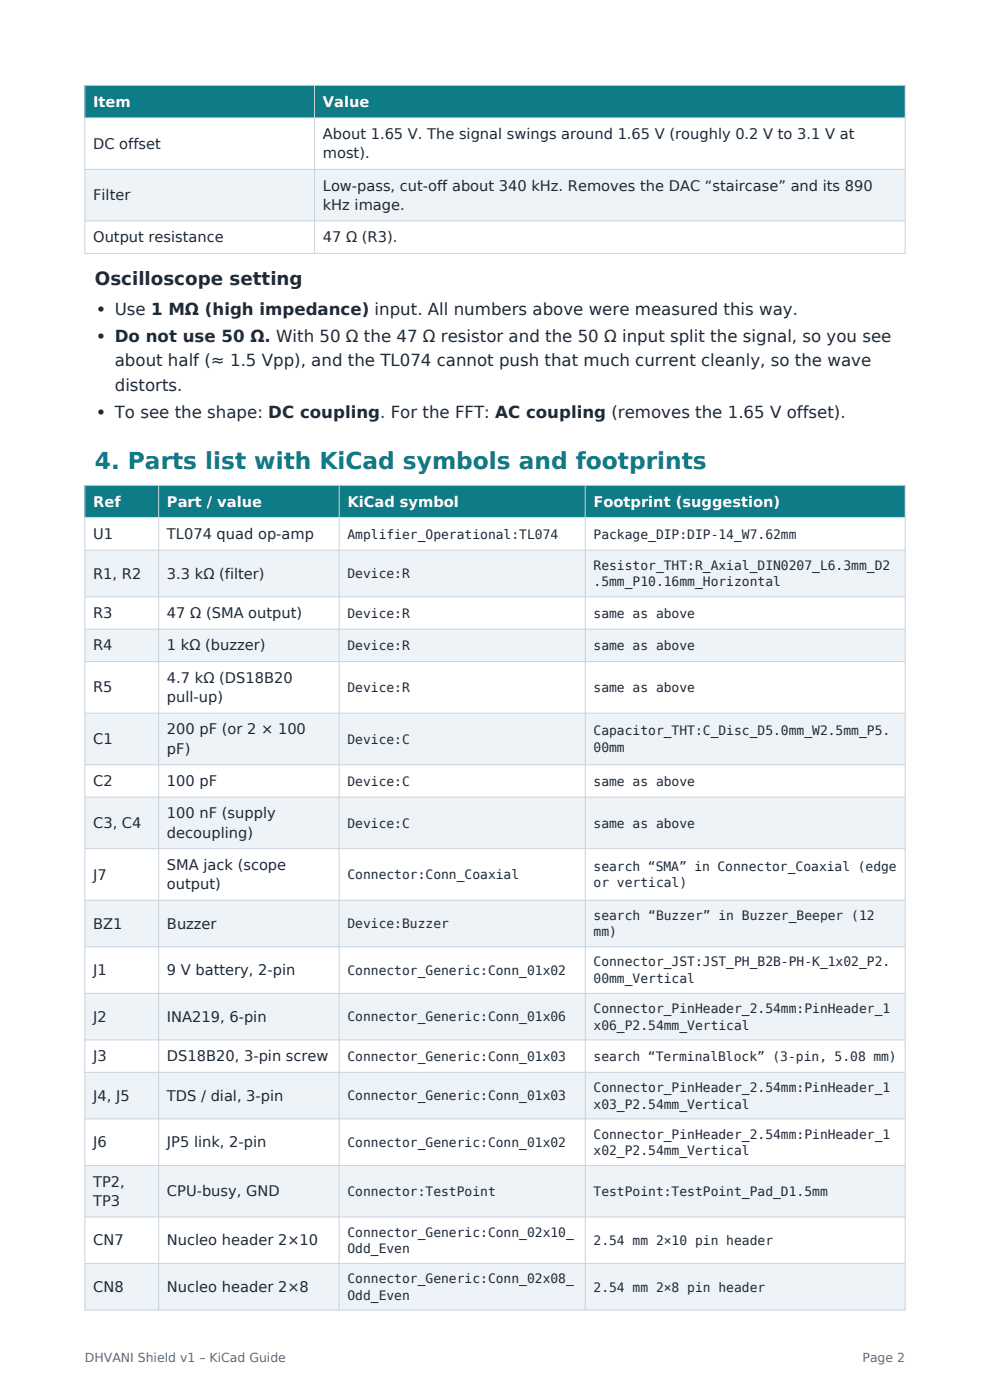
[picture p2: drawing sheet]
<svg xmlns="http://www.w3.org/2000/svg" width="210mm" height="297mm" viewBox="0 0 210 297" stroke-linecap="round" stroke-linejoin="round" font-family="sans-serif">
<defs><g id="words">
<text font-size="4.9" fill="#0e7c86" x="20.1" y="99.4">4. Parts list with KiCad symbols and footprints</text>
<text font-size="3.9" fill="#1f2a37" x="20.1" y="60.5">Oscilloscope setting</text>
<g font-size="3.5" fill="#1f2a37">
<text x="20.8" y="66.8">• Use 1 MΩ (high impedance) input. All numbers above were measured this way.</text>
<text x="20.8" y="72.6">• Do not use 50 Ω. With 50 Ω the 47 Ω resistor and the 50 Ω input split the signal, so you see</text>
<text x="24.3" y="77.7">about half (≈ 1.5 Vpp), and the TL074 cannot push that much current cleanly, so the wave</text>
<text x="24.3" y="82.9">distorts.</text>
<text x="20.8" y="88.7">• To see the shape: DC coupling. For the FFT: AC coupling (removes the 1.65 V offset).</text>
</g>
<g font-size="3.1" fill="#fff">
<text x="19.8" y="22.6">Item</text>
<text x="68.5" y="22.6">Value</text>
<text x="19.8" y="107.5">Ref</text>
<text x="35.4" y="107.5">Part / value</text>
<text x="73.7" y="107.5">KiCad symbol</text>
<text x="125.9" y="107.5">Footprint (suggestion)</text>
</g>
<g font-size="3.1" fill="#1f2a37">
<text x="68.5" y="29.5">About 1.65 V. The signal swings around 1.65 V (roughly 0.2 V to 3.1 V at</text>
<text x="19.8" y="31.5">DC offset</text>
<text x="68.5" y="33.6">most).</text>
<text x="68.5" y="40.4">Low-pass, cut-off about 340 kHz. Removes the DAC “staircase” and its 890</text>
<text x="19.8" y="42.5">Filter</text>
<text x="68.5" y="44.5">kHz image.</text>
<text x="19.8" y="51.4">Output resistance</text>
<text x="68.5" y="51.4">47 Ω (R3).</text>
<text x="19.8" y="114.4">U1</text>
<text x="35.4" y="114.4">TL074 quad op-amp</text>
<text x="19.8" y="122.7">R1, R2</text>
<text x="35.4" y="122.7">3.3 kΩ (filter)</text>
<text x="19.8" y="131.1">R3</text>
<text x="35.4" y="131.1">47 Ω (SMA output)</text>
<text x="19.8" y="138">R4</text>
<text x="35.4" y="138">1 kΩ (buzzer)</text>
<text x="19.8" y="146.9">R5</text>
<text x="35.4" y="144.9">4.7 kΩ (DS18B20</text>
<text x="35.4" y="148.9">pull-up)</text>
<text x="35.4" y="155.8">200 pF (or 2 × 100</text>
<text x="19.8" y="157.8">C1</text>
<text x="35.4" y="159.9">pF)</text>
<text x="19.8" y="166.7">C2</text>
<text x="35.4" y="166.7">100 pF</text>
<text x="35.4" y="173.6">100 nF (supply</text>
<text x="19.8" y="175.6">C3, C4</text>
<text x="35.4" y="177.7">decoupling)</text>
<text x="35.4" y="184.6">SMA jack (scope</text>
<text x="19.8" y="186.6">J7</text>
<text x="35.4" y="188.6">output)</text>
<text x="19.8" y="197">BZ1</text>
<text x="35.4" y="197">Buzzer</text>
<text x="19.8" y="206.9">J1</text>
<text x="35.4" y="206.9">9 V battery, 2-pin</text>
<text x="19.8" y="216.7">J2</text>
<text x="35.4" y="216.7">INA219, 6-pin</text>
<text x="19.8" y="225.1">J3</text>
<text x="35.4" y="225.1">DS18B20, 3-pin screw</text>
<text x="19.8" y="233.5">J4, J5</text>
<text x="35.4" y="233.5">TDS / dial, 3-pin</text>
<text x="19.8" y="243.4">J6</text>
<text x="35.4" y="243.4">JP5 link, 2-pin</text>
<text x="19.8" y="251.8">TP2,</text>
<text x="19.8" y="255.8">TP3</text>
<text x="35.4" y="253.8">CPU-busy, GND</text>
<text x="19.8" y="264.2">CN7</text>
<text x="35.4" y="264.2">Nucleo header 2×10</text>
<text x="19.8" y="274.1">CN8</text>
<text x="35.4" y="274.1">Nucleo header 2×8</text>
</g>
<g font-size="2.8" fill="#1f2a37">
<text x="73.7" y="114.3">Amplifier_Operational:TL074</text>
<text x="125.9" y="114.3">Package_DIP:DIP-14_W7.62mm</text>
<text x="73.7" y="122.6">Device:R</text>
<text x="125.9" y="120.9">Resistor_THT:R_Axial_DIN0207_L6.3mm_D2</text>
<text x="125.9" y="124.4">.5mm_P10.16mm_Horizontal</text>
<text x="73.7" y="131">Device:R</text>
<text x="125.9" y="131">same as above</text>
<text x="73.7" y="137.9">Device:R</text>
<text x="125.9" y="137.9">same as above</text>
<text x="73.7" y="146.8">Device:R</text>
<text x="125.9" y="146.8">same as above</text>
<text x="125.9" y="156">Capacitor_THT:C_Disc_D5.0mm_W2.5mm_P5.</text>
<text x="73.7" y="157.7">Device:C</text>
<text x="125.9" y="159.5">00mm</text>
<text x="73.7" y="166.7">Device:C</text>
<text x="125.9" y="166.7">same as above</text>
<text x="73.7" y="175.6">Device:C</text>
<text x="125.9" y="175.6">same as above</text>
<text x="125.9" y="184.7">search “SMA” in Connector_Coaxial (edge</text>
<text x="73.7" y="186.5">Connector:Conn_Coaxial</text>
<text x="125.9" y="188.3">or vertical)</text>
<text x="73.7" y="196.9">Device:Buzzer</text>
<text x="125.9" y="195.1">search “Buzzer” in Buzzer_Beeper (12</text>
<text x="125.9" y="198.7">mm)</text>
<text x="73.7" y="206.8">Connector_Generic:Conn_01x02</text>
<text x="125.9" y="205">Connector_JST:JST_PH_B2B-PH-K_1x02_P2.</text>
<text x="125.9" y="208.5">00mm_Vertical</text>
<text x="125.9" y="214.9">Connector_PinHeader_2.54mm:PinHeader_1</text>
<text x="73.7" y="216.7">Connector_Generic:Conn_01x06</text>
<text x="125.9" y="218.4">x06_P2.54mm_Vertical</text>
<text x="73.7" y="225">Connector_Generic:Conn_01x03</text>
<text x="125.9" y="225">search “TerminalBlock” (3-pin, 5.08 mm)</text>
<text x="73.7" y="233.4">Connector_Generic:Conn_01x03</text>
<text x="125.9" y="231.7">Connector_PinHeader_2.54mm:PinHeader_1</text>
<text x="125.9" y="235.2">x03_P2.54mm_Vertical</text>
<text x="73.7" y="243.3">Connector_Generic:Conn_01x02</text>
<text x="125.9" y="241.5">Connector_PinHeader_2.54mm:PinHeader_1</text>
<text x="125.9" y="245.1">x02_P2.54mm_Vertical</text>
<text x="73.7" y="253.7">Connector:TestPoint</text>
<text x="125.9" y="253.7">TestPoint:TestPoint_Pad_D1.5mm</text>
<text x="73.7" y="262.3">Connector_Generic:Conn_02x10_</text>
<text x="73.7" y="265.9">Odd_Even</text>
<text x="125.9" y="264.1">2.54 mm 2×10 pin header</text>
<text x="73.7" y="272.2">Connector_Generic:Conn_02x08_</text>
<text x="73.7" y="275.8">Odd_Even</text>
<text x="125.9" y="274">2.54 mm 2×8 pin header</text>
</g>
<g font-size="2.6" fill="#5b6b7c">
<text x="18" y="289">DHVANI Shield v1 – KiCad Guide</text>
<text x="183" y="289">Page 2</text>
</g>
</g></defs>
<path d="M18 18.1h174v6.9h-174z" fill-rule="evenodd" fill="#0e7c86"/>
<path d="M18 25h174v10.9h-174z" fill-rule="evenodd" fill="#fff"/>
<path d="M18 35.9h174v11h-174z" fill-rule="evenodd" fill="#eef3f8"/>
<path d="M18 46.9h174v6.8h-174z" fill-rule="evenodd" fill="#fff"/>
<path d="M18 18.1h174v35.6h-174zM66.7 18.1v35.6M18 25h174M18 35.9h174M18 46.9h174" fill="none" stroke="#c9d3dd" stroke-width=".21"/>
<path d="M18 103h174v6.8h-174z" fill-rule="evenodd" fill="#0e7c86"/>
<path d="M18 109.8h174v6.9h-174z" fill-rule="evenodd" fill="#fff"/>
<path d="M18 116.7h174v9.9h-174z" fill-rule="evenodd" fill="#eef3f8"/>
<path d="M18 126.6h174v6.9h-174z" fill-rule="evenodd" fill="#fff"/>
<path d="M18 133.5h174v6.9h-174z" fill-rule="evenodd" fill="#eef3f8"/>
<path d="M18 140.4h174v10.9h-174z" fill-rule="evenodd" fill="#fff"/>
<path d="M18 151.3h174v10.9h-174z" fill-rule="evenodd" fill="#eef3f8"/>
<path d="M18 162.2h174v6.9h-174z" fill-rule="evenodd" fill="#fff"/>
<path d="M18 169.1h174v10.9h-174z" fill-rule="evenodd" fill="#eef3f8"/>
<path d="M18 180h174v11h-174z" fill-rule="evenodd" fill="#fff"/>
<path d="M18 191h174v9.9h-174z" fill-rule="evenodd" fill="#eef3f8"/>
<path d="M18 200.9h174v9.8h-174z" fill-rule="evenodd" fill="#fff"/>
<path d="M18 210.7h174v9.9h-174z" fill-rule="evenodd" fill="#eef3f8"/>
<path d="M18 220.6h174v6.9h-174z" fill-rule="evenodd" fill="#fff"/>
<path d="M18 227.5h174v9.9h-174z" fill-rule="evenodd" fill="#eef3f8"/>
<path d="M18 237.4h174v9.8h-174z" fill-rule="evenodd" fill="#fff"/>
<path d="M18 247.2h174v11h-174z" fill-rule="evenodd" fill="#eef3f8"/>
<path d="M18 258.2h174v9.9h-174z" fill-rule="evenodd" fill="#fff"/>
<path d="M18 268.1h174v9.8h-174z" fill-rule="evenodd" fill="#eef3f8"/>
<g fill="none" stroke="#c9d3dd" stroke-width=".21">
<path d="M18 103h174v174.9h-174zM18 109.8h174M18 116.7h174M33.7 103v174.9M71.9 103v174.9M124.1 103v174.9M18 126.6h174M18 133.5h174M18 140.4h174M18 151.3h174M18 162.2h174M18 169.1h174"/>
<path d="M18 180h174M18 191h174M18 200.9h174M18 210.7h174M18 220.6h174M18 227.5h174M18 237.4h174M18 247.2h174M18 258.2h174M18 268.1h174"/>
</g>
<use href="#words"/>
</svg>
